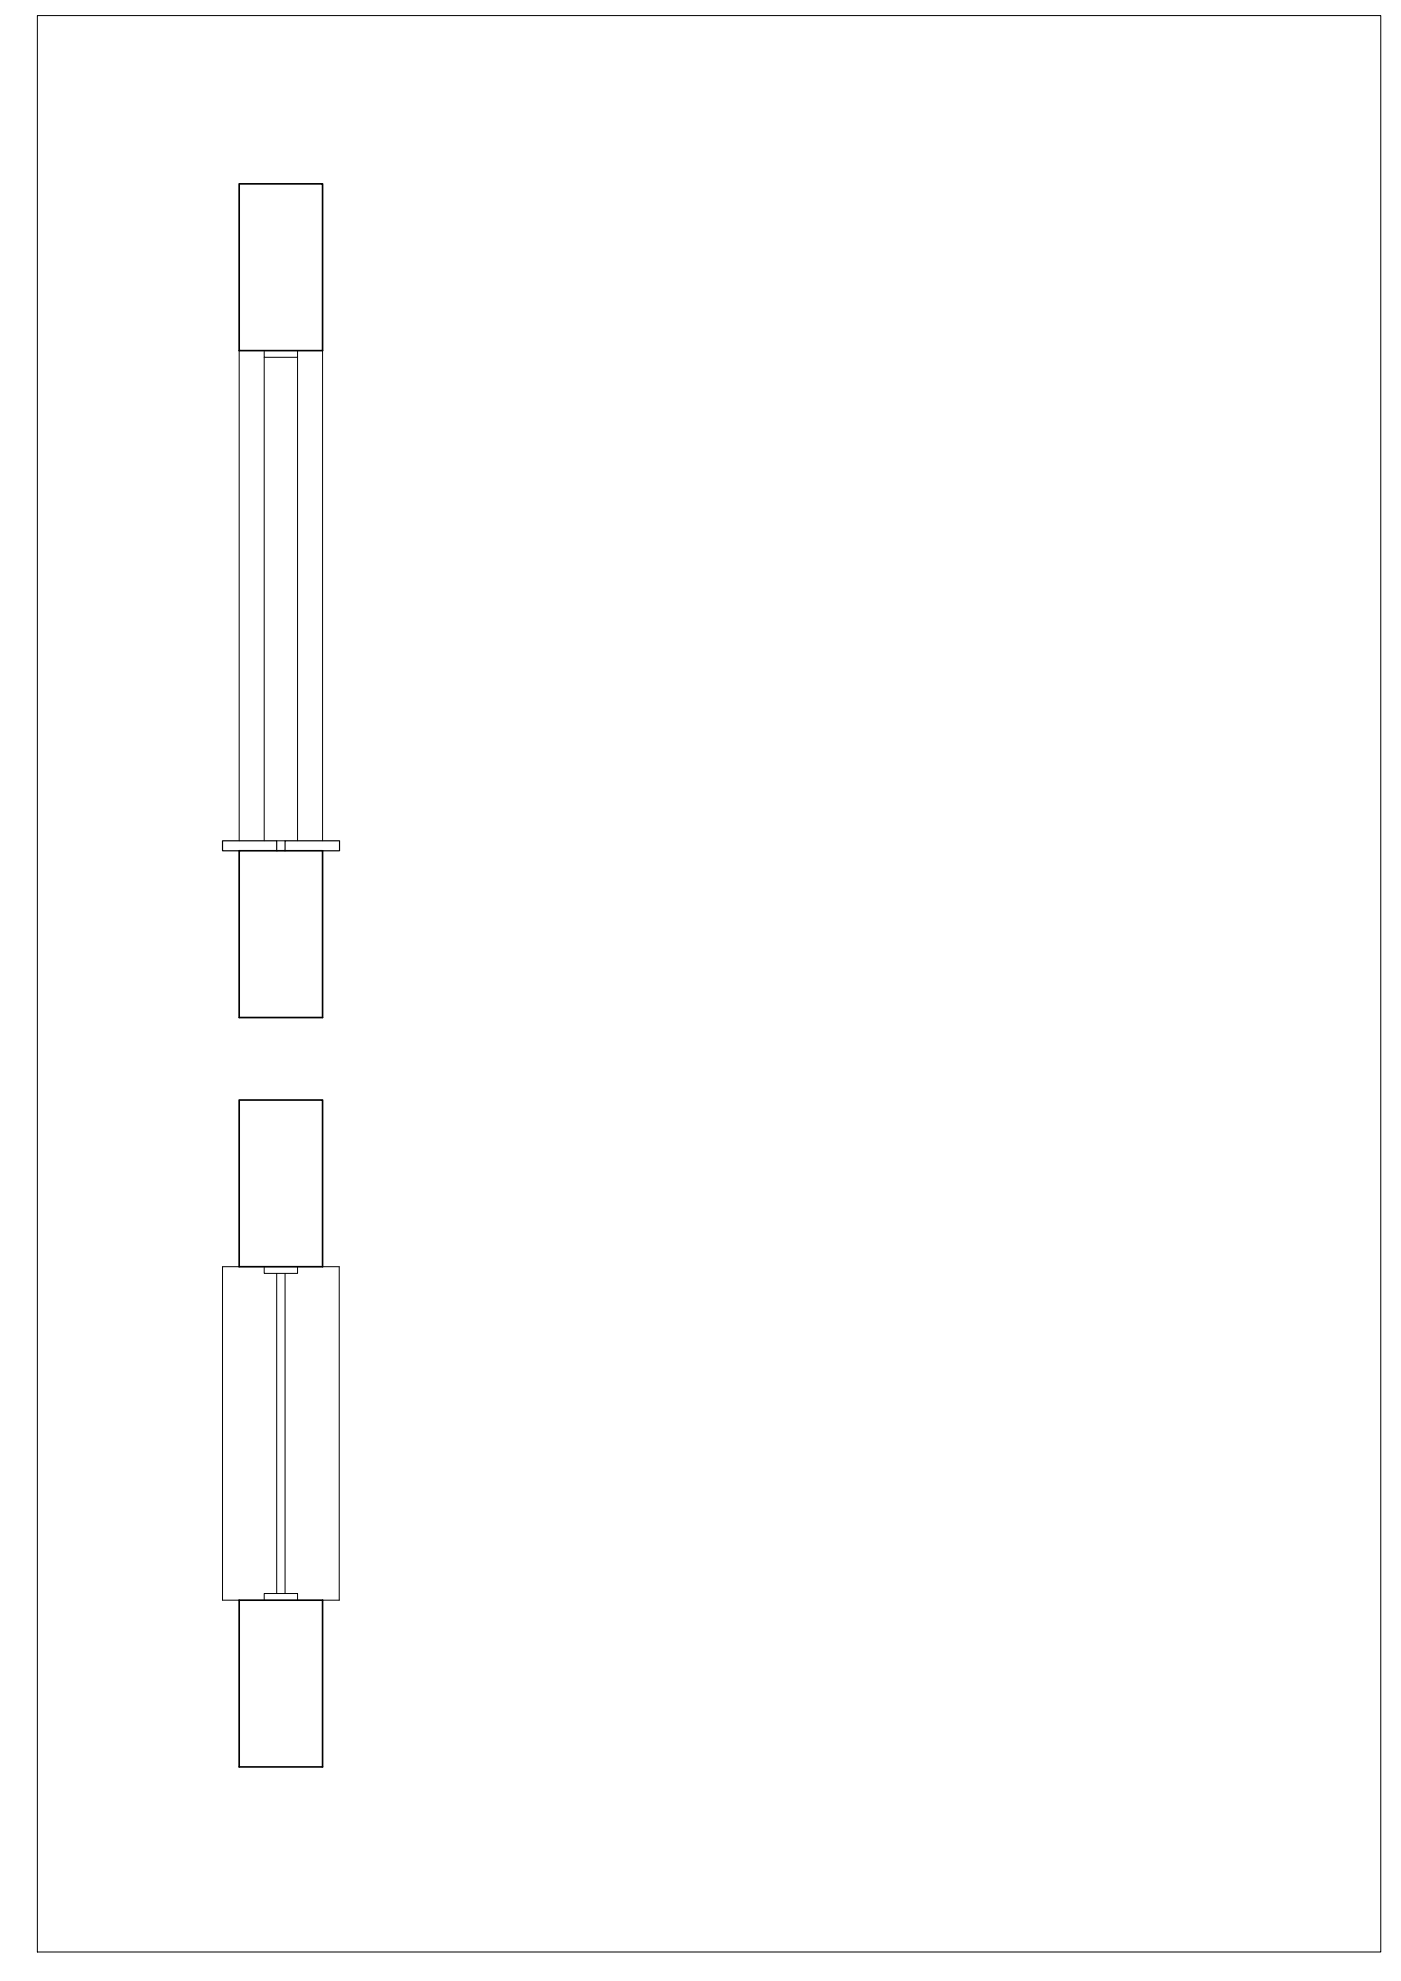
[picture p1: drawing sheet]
<svg xmlns="http://www.w3.org/2000/svg" width="420mm" height="594mm" viewBox="0 0 420 594" stroke-linecap="round" stroke-linejoin="round" font-family="sans-serif">
<!-- layer: 0 -->
<path d="M71.7 55.1h25v50h-25zM71.7 255.1h25v50h-25zM71.7 329.9h25v50h-25zM71.7 479.9h25v50h-25z" fill="none" stroke="#000" stroke-width=".5"/>
<!-- layer: 0.13 -->
<path d="M71.7 105.1v147M79.2 107.1v145M89.2 107.1v145M96.7 105.1v147M83 252.1h2.5M71.7 379.9h-5v100h5M96.7 379.9h5v100h-5M83 381.9v96M85.5 381.9v96" fill="none" stroke="#000" stroke-width=".3"/>
<!-- layer: 0.35 -->
<path d="M71.7 255.1h-5v-3h16.3v3M85.5 255.1v-3h16.3v3h-5.1" fill="none" stroke="#000" stroke-width=".35"/>
<!-- layer: 0.25 -->
<path d="M79.2 105.1v2h10v-2M79.2 379.9v2h10v-2M79.2 479.9v-2h10v2" fill="none" stroke="#000" stroke-width=".3"/>
<!-- layer: 0 -->
<path d="M11.2 4.7h402.9v580.7h-402.9z" fill="none" stroke="#000" stroke-width=".3"/>
</svg>
